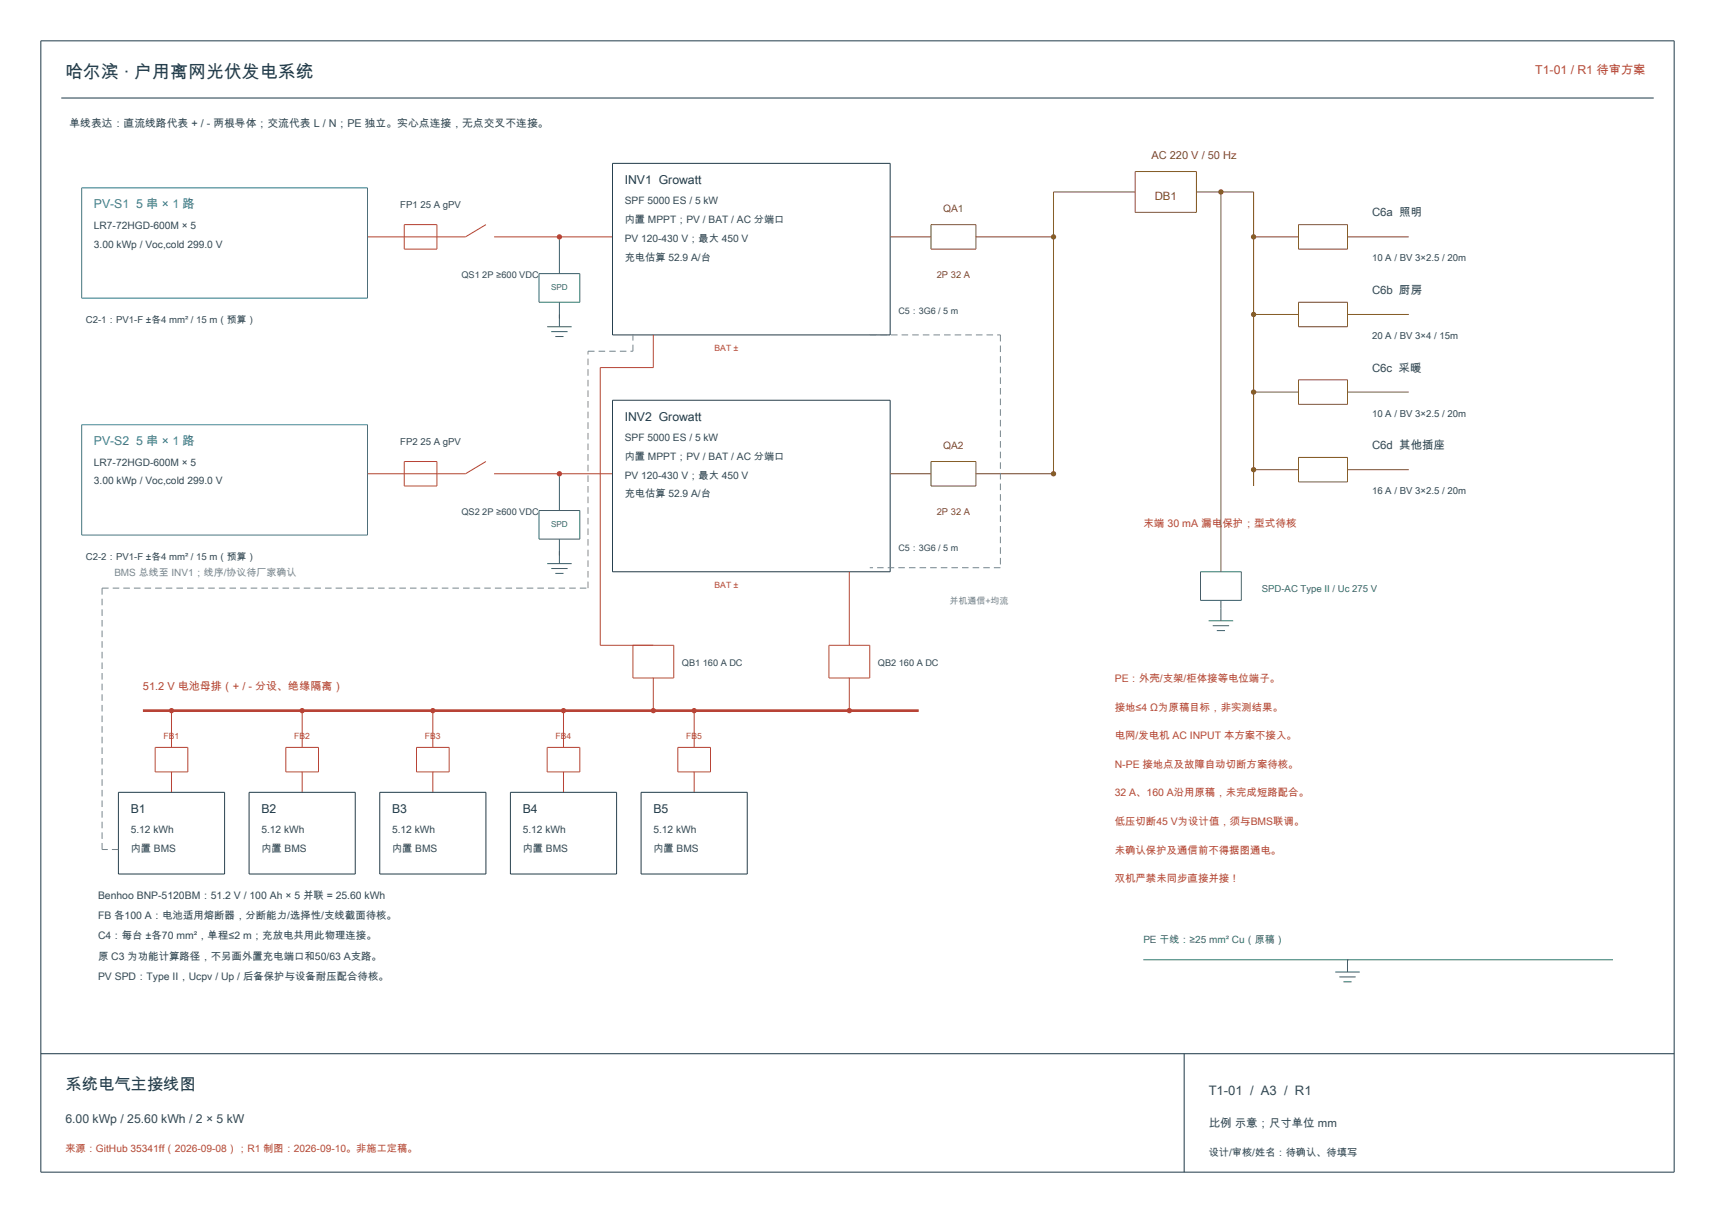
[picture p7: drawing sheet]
<svg xmlns="http://www.w3.org/2000/svg" width="420mm" height="297mm" viewBox="0 0 420 297" stroke-linecap="round" stroke-linejoin="round" font-family="sans-serif">
<defs><g id="words">
<text font-size="4.4" fill="#203b4a" x="16" y="19">哈尔滨 · 户用离网光伏发电系统</text>
<text font-size="4" fill="#203b4a" x="16" y="267">系统电气主接线图</text>
<text font-size="3.2" fill="#344852" x="296" y="268">T1-01 / A3 / R1</text>
<text font-size="3" fill="#b14d31" x="376" y="18">T1-01 / R1 待审方案</text>
<g font-size="3" fill="#203b4a">
<text x="153" y="45">INV1 Growatt</text>
<text x="153" y="103">INV2 Growatt</text>
<text x="32" y="199">B1</text>
<text x="64" y="199">B2</text>
<text x="96" y="199">B3</text>
<text x="128" y="199">B4</text>
<text x="160" y="199">B5</text>
</g>
<g font-size="3" fill="#257ba2">
<text x="23" y="51">PV-S1 5 串 × 1 路</text>
<text x="23" y="109">PV-S2 5 串 × 1 路</text>
</g>
<text font-size="3" fill="#344852" x="16" y="275">6.00 kWp / 25.60 kWh / 2 × 5 kW</text>
<text font-size="2.8" fill="#805e23" x="282.8" y="49">DB1</text>
<g font-size="2.8" fill="#344852">
<text x="336" y="53">C6a 照明</text>
<text x="336" y="72">C6b 厨房</text>
<text x="336" y="91">C6c 采暖</text>
<text x="336" y="110">C6d 其他插座</text>
<text x="296" y="276">比例 示意；尺寸单位 mm</text>
</g>
<text font-size="2.7" fill="#805e23" x="282" y="39">AC 220 V / 50 Hz</text>
<text font-size="2.7" fill="#b84336" x="35" y="169">51.2 V 电池母排（+ / - 分设、绝缘隔离）</text>
<text font-size="2.6" fill="#344852" x="17" y="31">单线表达：直流线路代表 + / - 两根导体；交流代表 L / N；PE 独立。实心点连接，无点交叉不连接。</text>
<text font-size="2.6" fill="#b14d31" x="280" y="129">末端 30 mA 漏电保护；型式待核</text>
<g font-size="2.5" fill="#344852">
<text x="153" y="50">SPF 5000 ES / 5 kW</text>
<text x="23" y="56">LR7-72HGD-600M × 5</text>
<text x="153" y="54.6">内置 MPPT；PV / BAT / AC 分端口</text>
<text x="153" y="59.2">PV 120-430 V；最大 450 V</text>
<text x="23" y="60.6">3.00 kWp / Voc,cold 299.0 V</text>
<text x="153" y="63.8">充电估算 52.9 A/台</text>
<text x="23" y="114">LR7-72HGD-600M × 5</text>
<text x="153" y="108">SPF 5000 ES / 5 kW</text>
<text x="153" y="112.6">内置 MPPT；PV / BAT / AC 分端口</text>
<text x="23" y="118.6">3.00 kWp / Voc,cold 299.0 V</text>
<text x="153" y="117.2">PV 120-430 V；最大 450 V</text>
<text x="153" y="121.8">充电估算 52.9 A/台</text>
<text x="32" y="204">5.12 kWh</text>
<text x="32" y="208.6">内置 BMS</text>
<text x="64" y="204">5.12 kWh</text>
<text x="64" y="208.6">内置 BMS</text>
<text x="96" y="204">5.12 kWh</text>
<text x="96" y="208.6">内置 BMS</text>
<text x="128" y="204">5.12 kWh</text>
<text x="128" y="208.6">内置 BMS</text>
<text x="160" y="204">5.12 kWh</text>
<text x="160" y="208.6">内置 BMS</text>
<text x="24" y="220">Benhoo BNP-5120BM：51.2 V / 100 Ah × 5 并联 = 25.60 kWh</text>
<text x="24" y="225">FB 各100 A：电池适用熔断器，分断能力/选择性/支线截面待核。</text>
<text x="24" y="230">C4：每台 ±各70 mm²，单程≤2 m；充放电共用此物理连接。</text>
<text x="24" y="235">原 C3 为功能计算路径，不另画外置充电端口和50/63 A支路。</text>
<text x="24" y="240">PV SPD：Type II，Ucpv / Up / 后备保护与设备耐压配合待核。</text>
<text x="296" y="283">设计/审核/姓名：待确认、待填写</text>
</g>
<g font-size="2.5" fill="#805e23">
<text x="231" y="52">QA1</text>
<text x="231" y="110">QA2</text>
</g>
<text font-size="2.5" fill="#8863a6" x="28" y="141">BMS 总线至 INV1；线序/协议待厂家确认</text>
<g font-size="2.5" fill="#b14d31">
<text x="273" y="167">PE：外壳/支架/柜体接等电位端子。</text>
<text x="273" y="174">接地≤4 Ω为原稿目标，非实测结果。</text>
<text x="273" y="181">电网/发电机 AC INPUT 本方案不接入。</text>
<text x="273" y="188">N-PE 接地点及故障自动切断方案待核。</text>
<text x="273" y="195">32 A、160 A沿用原稿，未完成短路配合。</text>
<text x="273" y="202">低压切断45 V为设计值，须与BMS联调。</text>
<text x="273" y="209">未确认保护及通信前不得据图通电。</text>
<text x="273" y="216">双机严禁未同步直接并接！</text>
<text x="16" y="282">来源：GitHub 35341ff（2026-09-08）；R1 制图：2026-09-10。非施工定稿。</text>
</g>
<text font-size="2.5" fill="#397b51" x="280" y="231">PE 干线：≥25 mm² Cu（原稿）</text>
<g font-size="2.3" fill="#344852">
<text x="98" y="51">FP1 25 A gPV</text>
<text x="336" y="64">10 A / BV 3×2.5 / 20m</text>
<text x="113" y="68">QS1 2P ≥600 VDC</text>
<text x="21" y="79">C2-1：PV1-F ±各4 mm² / 15 m（预算）</text>
<text x="336" y="83">20 A / BV 3×4 / 15m</text>
<text x="336" y="102">10 A / BV 3×2.5 / 20m</text>
<text x="98" y="109">FP2 25 A gPV</text>
<text x="336" y="121">16 A / BV 3×2.5 / 20m</text>
<text x="113" y="126">QS2 2P ≥600 VDC</text>
<text x="21" y="137">C2-2：PV1-F ±各4 mm² / 15 m（预算）</text>
<text x="167" y="163">QB1 160 A DC</text>
<text x="215" y="163">QB2 160 A DC</text>
</g>
<g font-size="2.3" fill="#805e23">
<text x="229.4" y="68">2P 32 A</text>
<text x="229.4" y="126">2P 32 A</text>
</g>
<text font-size="2.3" fill="#397b51" x="309" y="145">SPD-AC Type II / Uc 275 V</text>
<g font-size="2.2" fill="#344852">
<text x="220" y="77">C5：3G6 / 5 m</text>
<text x="220" y="135">C5：3G6 / 5 m</text>
</g>
<text font-size="2.2" fill="#8863a6" x="232.5" y="148">并机通信+均流</text>
<g font-size="2.1" fill="#b84336">
<text x="175" y="86">BAT ±</text>
<text x="175" y="144">BAT ±</text>
<text x="40.1" y="181">FB1</text>
<text x="72.1" y="181">FB2</text>
<text x="104.1" y="181">FB3</text>
<text x="136.1" y="181">FB4</text>
<text x="168.1" y="181">FB5</text>
</g>
<g font-size="2" fill="#397b51">
<text x="134.9" y="71">SPD</text>
<text x="134.9" y="129">SPD</text>
</g>
</g></defs>
<path d="M10 10h400v277h-400z" fill="none" stroke="#203b4a" stroke-width=".24"/>
<path d="M15 24h390M10 258h400M290 258v29" fill="none" stroke="#203b4a" stroke-width=".25"/>
<path d="M20 46h70v27h-70z" fill="none" stroke="#257ba2" stroke-width=".24"/>
<path d="M119 55l-5 3h-24M121 58h29" fill="none" stroke="#b84336" stroke-width=".25"/>
<path d="M99 55h8v6h-8z" fill="none" stroke="#b84336" stroke-width=".24"/>
<path d="M137 58v9" fill="none" stroke="#397b51" stroke-width=".25"/>
<circle cx="137" cy="58" r=".65" fill="#b84336"/>
<path d="M132 67h10v7h-10z" fill="none" stroke="#397b51" stroke-width=".24"/>
<path d="M137 74v6M134 80h6M135 81.2h4M136 82.4h2" fill="none" stroke="#397b51" stroke-width=".25"/>
<path d="M150 40h68v42h-68z" fill="none" stroke="#203b4a" stroke-width=".24"/>
<path d="M218 58h10M239 58h19" fill="none" stroke="#805e23" stroke-width=".25"/>
<path d="M228 55h11v6h-11z" fill="none" stroke="#805e23" stroke-width=".24"/>
<circle cx="258" cy="58" r=".65" fill="#805e23"/>
<path d="M160 82v8h-13v68h13M160 166v8" fill="none" stroke="#b84336" stroke-width=".25"/>
<path d="M155 158h10v8h-10z" fill="none" stroke="#b84336" stroke-width=".24"/>
<circle cx="160" cy="174" r=".65" fill="#b84336"/>
<path d="M20 104h70v27h-70z" fill="none" stroke="#257ba2" stroke-width=".24"/>
<path d="M119 113l-5 3h-24M121 116h29" fill="none" stroke="#b84336" stroke-width=".25"/>
<path d="M99 113h8v6h-8z" fill="none" stroke="#b84336" stroke-width=".24"/>
<path d="M137 116v9" fill="none" stroke="#397b51" stroke-width=".25"/>
<circle cx="137" cy="116" r=".65" fill="#b84336"/>
<path d="M132 125h10v7h-10z" fill="none" stroke="#397b51" stroke-width=".24"/>
<path d="M134 138h6M135 139.2h4M137 132v6M136 140.4h2" fill="none" stroke="#397b51" stroke-width=".25"/>
<path d="M150 98h68v42h-68z" fill="none" stroke="#203b4a" stroke-width=".24"/>
<path d="M218 116h10M239 116h19" fill="none" stroke="#805e23" stroke-width=".25"/>
<path d="M228 113h11v6h-11z" fill="none" stroke="#805e23" stroke-width=".24"/>
<circle cx="258" cy="116" r=".65" fill="#805e23"/>
<path d="M208 140v18M208 166v8" fill="none" stroke="#b84336" stroke-width=".25"/>
<path d="M203 158h10v8h-10z" fill="none" stroke="#b84336" stroke-width=".24"/>
<circle cx="208" cy="174" r=".65" fill="#b84336"/>
<path d="M278 47h-20v69M293 47h14v72" fill="none" stroke="#805e23" stroke-width=".25"/>
<path d="M278 42h15v10h-15z" fill="none" stroke="#805e23" stroke-width=".24"/>
<circle cx="307" cy="58" r=".65" fill="#805e23"/>
<path d="M307 58h11M330 58h15" fill="none" stroke="#805e23" stroke-width=".25"/>
<path d="M318 55h12v6h-12z" fill="none" stroke="#805e23" stroke-width=".24"/>
<circle cx="307" cy="77" r=".65" fill="#805e23"/>
<path d="M307 77h11M330 77h15" fill="none" stroke="#805e23" stroke-width=".25"/>
<path d="M318 74h12v6h-12z" fill="none" stroke="#805e23" stroke-width=".24"/>
<circle cx="307" cy="96" r=".65" fill="#805e23"/>
<path d="M307 96h11M330 96h15" fill="none" stroke="#805e23" stroke-width=".25"/>
<path d="M318 93h12v6h-12z" fill="none" stroke="#805e23" stroke-width=".24"/>
<circle cx="307" cy="115" r=".65" fill="#805e23"/>
<path d="M299 47v93M307 115h11M330 115h15" fill="none" stroke="#805e23" stroke-width=".25"/>
<path d="M318 112h12v6h-12z" fill="none" stroke="#805e23" stroke-width=".24"/>
<circle cx="299" cy="47" r=".65" fill="#805e23"/>
<path d="M294 140h10v7h-10z" fill="none" stroke="#397b51" stroke-width=".24"/>
<path d="M296 152h6M297 153.2h4M298 154.4h2M299 147v5" fill="none" stroke="#397b51" stroke-width=".25"/>
<path d="M35 174h190" fill="none" stroke="#b84336" stroke-width=".65" stroke-linecap="butt"/>
<circle cx="42" cy="174" r=".65" fill="#b84336"/>
<path d="M42 174v9M42 189v5" fill="none" stroke="#b84336" stroke-width=".25"/>
<path d="M38 183h8v6h-8z" fill="none" stroke="#b84336" stroke-width=".24"/>
<path d="M29 194h26v20h-26z" fill="none" stroke="#203b4a" stroke-width=".24"/>
<circle cx="74" cy="174" r=".65" fill="#b84336"/>
<path d="M74 174v9M74 189v5" fill="none" stroke="#b84336" stroke-width=".25"/>
<path d="M70 183h8v6h-8z" fill="none" stroke="#b84336" stroke-width=".24"/>
<path d="M61 194h26v20h-26z" fill="none" stroke="#203b4a" stroke-width=".24"/>
<circle cx="106" cy="174" r=".65" fill="#b84336"/>
<path d="M106 174v9M106 189v5" fill="none" stroke="#b84336" stroke-width=".25"/>
<path d="M102 183h8v6h-8z" fill="none" stroke="#b84336" stroke-width=".24"/>
<path d="M93 194h26v20h-26z" fill="none" stroke="#203b4a" stroke-width=".24"/>
<circle cx="138" cy="174" r=".65" fill="#b84336"/>
<path d="M138 174v9M138 189v5" fill="none" stroke="#b84336" stroke-width=".25"/>
<path d="M134 183h8v6h-8z" fill="none" stroke="#b84336" stroke-width=".24"/>
<path d="M125 194h26v20h-26z" fill="none" stroke="#203b4a" stroke-width=".24"/>
<circle cx="170" cy="174" r=".65" fill="#b84336"/>
<path d="M170 174v9M170 189v5" fill="none" stroke="#b84336" stroke-width=".25"/>
<path d="M166 183h8v6h-8z" fill="none" stroke="#b84336" stroke-width=".24"/>
<path d="M157 194h26v20h-26z" fill="none" stroke="#203b4a" stroke-width=".24"/>
<path d="M144 86h11M155 86v-4M213 82h32M245 82v57M245 139h-32M25 144h119M144 144v-58M25 208v-64M29 208h-4" fill="none" stroke="#8863a6" stroke-width=".25" stroke-dasharray="1.6 1" stroke-linecap="butt"/>
<path d="M280 235h115M327 238h6M328 239.2h4M330 235h.1M330 235v3M329 240.4h2" fill="none" stroke="#397b51" stroke-width=".25"/>
<use href="#words"/>
</svg>
